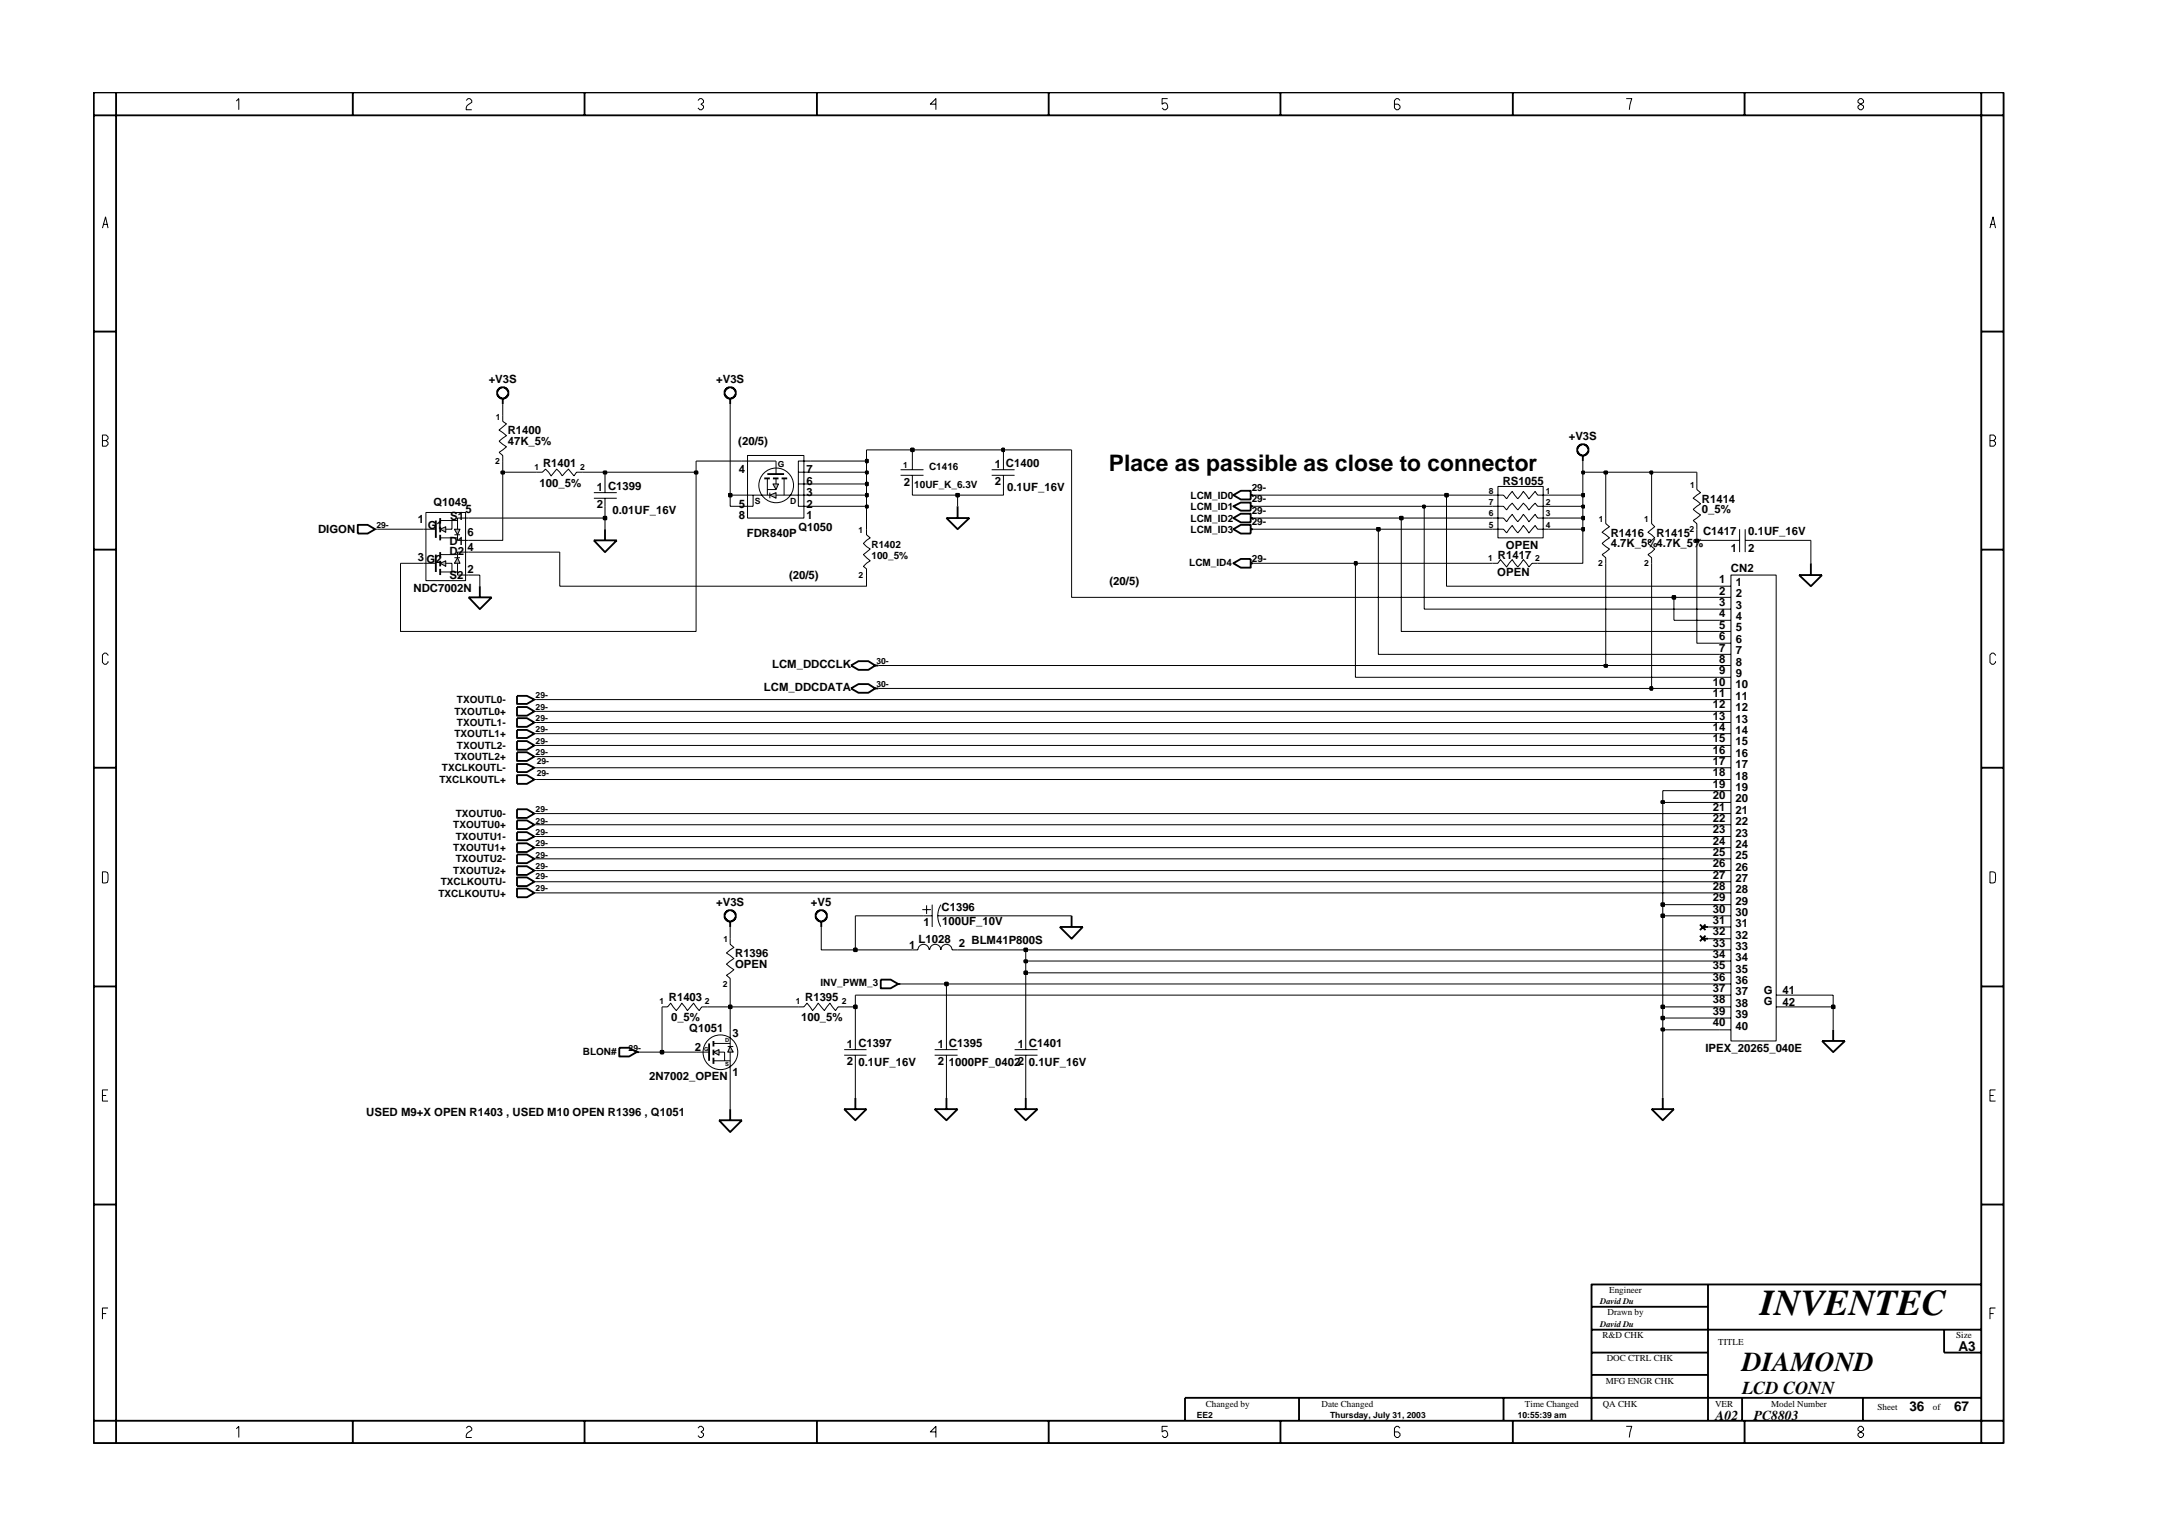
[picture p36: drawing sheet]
<svg xmlns="http://www.w3.org/2000/svg" width="297mm" height="210mm" viewBox="0 0 297 210" stroke-linecap="round" stroke-linejoin="round" font-family="sans-serif">
<defs><g id="words">
<text font-size="5" x="240.5" y="179.7">INVENTEC</text>
<text font-size="3.7" x="238" y="187.3">DIAMOND</text>
<text font-size="3.1" x="151.5" y="64.3">Place as passible as close to connector</text>
<text font-size="2.5" x="238" y="190.4">LCD CONN</text>
<g font-size="1.9">
<text x="267.6" y="184.6">A3</text>
<text x="234.4" y="194.1">A02</text>
<text x="239.6" y="194.1">PC8803</text>
<text x="260.9" y="192.9">36</text>
<text x="267" y="192.9">67</text>
</g>
<g font-size="1.6">
<text x="66.8" y="52.3">+V3S</text>
<text x="97.8" y="52.3">+V3S</text>
<text x="69.4" y="59.3">R1400</text>
<text x="69.4" y="60.8">47K_5%</text>
<text x="74.2" y="63.8">R1401</text>
<text x="100.9" y="60.9">(20/5)</text>
<text x="101" y="64.7">4</text>
<text x="110.2" y="64.7">7</text>
<text x="135.9" y="64">1 C1400</text>
<text x="214.3" y="60.1">+V3S</text>
<text x="57.1" y="71.5">1</text>
<text x="59.2" y="69.2">Q1049</text>
<text x="61.5" y="71.1">S1</text>
<text x="63.6" y="70.2">5</text>
<text x="73.7" y="66.6">100_5%</text>
<text x="81.6" y="67.1">1 C1399</text>
<text x="81.6" y="69.4">2</text>
<text x="83.7" y="70.2">0.01UF_16V</text>
<text x="101" y="71">8</text>
<text x="101" y="69.4">5</text>
<text x="110.2" y="70.9">1</text>
<text x="110.2" y="69.4">2</text>
<text x="110.2" y="67.7">3</text>
<text x="110.2" y="66.2">6</text>
<text x="123.5" y="66.5">2</text>
<text x="135.9" y="66.3">2</text>
<text x="137.6" y="67.1">0.1UF_16V</text>
<text x="205.3" y="66.3">RS1055</text>
<text x="232.5" y="70.1">0_5%</text>
<text x="232.5" y="68.7">R1414</text>
<text x="43.5" y="72.9">DIGON</text>
<text x="57.1" y="76.7">3</text>
<text x="58.3" y="77">G2</text>
<text x="58.4" y="72.3">G1</text>
<text x="61.4" y="74.4">D1</text>
<text x="61.4" y="75.9">D2</text>
<text x="63.9" y="73.3">6</text>
<text x="63.9" y="75.3">4</text>
<text x="102" y="73.3">FDR840P</text>
<text x="109.1" y="72.6">Q1050</text>
<text x="204.7" y="76.4">R1417</text>
<text x="205.8" y="75">OPEN</text>
<text x="220.1" y="73.3">R1416</text>
<text x="220.1" y="74.8">4.7K_5%4.7K_5%</text>
<text x="226.3" y="73.3">R1415</text>
<text x="232.7" y="73.1">C1417</text>
<text x="236.5" y="75.5">1</text>
<text x="238.9" y="73.1">0.1UF_16V</text>
<text x="238.9" y="75.5">2</text>
<text x="56.5" y="80.9">NDC7002N</text>
<text x="61.4" y="79.2">S2</text>
<text x="63.9" y="78.3">2</text>
<text x="107.8" y="79.2">(20/5)</text>
<text x="151.6" y="79.9">(20/5)</text>
<text x="204.6" y="78.7">OPEN</text>
<text x="234.9" y="82.8">3</text>
<text x="234.9" y="81.3">2</text>
<text x="234.9" y="79.7">1</text>
<text x="236.5" y="78.2">CN2</text>
<text x="237.2" y="83.2">3</text>
<text x="237.2" y="81.6">2</text>
<text x="237.2" y="80.1">1</text>
<text x="234.9" y="85.9">5</text>
<text x="234.9" y="87.4">6</text>
<text x="234.9" y="89">7</text>
<text x="234.9" y="84.4">4</text>
<text x="237.2" y="86.3">5</text>
<text x="237.2" y="87.9">6</text>
<text x="237.2" y="89.4">7</text>
<text x="237.2" y="84.8">4</text>
<text x="104.4" y="94.5">LCM_DDCDATA</text>
<text x="105.5" y="91.3">LCM_DDCCLK</text>
<text x="234" y="93.7">10</text>
<text x="234" y="95.2">11</text>
<text x="234.9" y="90.6">8</text>
<text x="234.9" y="92.1">9</text>
<text x="237.1" y="94.1">10</text>
<text x="237.1" y="95.6">11</text>
<text x="237.2" y="90.9">8</text>
<text x="237.2" y="92.6">9</text>
<text x="234" y="98.4">13</text>
<text x="234" y="99.9">14</text>
<text x="234" y="101.4">15</text>
<text x="234" y="96.7">12</text>
<text x="237.1" y="100.3">14</text>
<text x="237.1" y="101.9">15</text>
<text x="237.1" y="97.2">12</text>
<text x="237.1" y="98.7">13</text>
<text x="234" y="103">16</text>
<text x="234" y="104.5">17</text>
<text x="234" y="106.1">18</text>
<text x="234" y="107.7">19</text>
<text x="237.1" y="103.4">16</text>
<text x="237.1" y="104.9">17</text>
<text x="237.1" y="106.5">18</text>
<text x="234" y="110.8">21</text>
<text x="234" y="112.3">22</text>
<text x="234" y="113.8">23</text>
<text x="234" y="109.2">20</text>
<text x="237.1" y="109.7">20</text>
<text x="237.1" y="111.2">21</text>
<text x="237.1" y="112.7">22</text>
<text x="237.1" y="108">19</text>
<text x="234" y="115.5">24</text>
<text x="234" y="117">25</text>
<text x="234" y="118.5">26</text>
<text x="237.1" y="114.3">23</text>
<text x="237.1" y="115.8">24</text>
<text x="237.1" y="117.4">25</text>
<text x="237.1" y="119">26</text>
<text x="97.8" y="123.8">+V3S</text>
<text x="110.8" y="123.8">+V5</text>
<text x="128.6" y="124.4">C1396</text>
<text x="234" y="123.2">29</text>
<text x="234" y="124.8">30</text>
<text x="234" y="120.1">27</text>
<text x="234" y="121.6">28</text>
<text x="237.1" y="122">28</text>
<text x="237.1" y="123.6">29</text>
<text x="237.1" y="125.2">30</text>
<text x="237.1" y="120.5">27</text>
<text x="100.4" y="130.8">R1396</text>
<text x="124.2" y="129.6">1</text>
<text x="125.5" y="128.9">L1028</text>
<text x="126.2" y="126.6">1</text>
<text x="128.7" y="126.4">100UF_10V</text>
<text x="131" y="129.5">2</text>
<text x="132.7" y="129">BLM41P800S</text>
<text x="234" y="126.3">31</text>
<text x="234" y="127.8">32</text>
<text x="234" y="129.4">33</text>
<text x="234" y="130.9">34</text>
<text x="237.1" y="126.7">31</text>
<text x="237.1" y="128.3">32</text>
<text x="237.1" y="129.8">33</text>
<text x="237.1" y="131.3">34</text>
<text x="91.4" y="136.8">R1403</text>
<text x="100.4" y="132.3">OPEN</text>
<text x="110" y="136.8">R1395</text>
<text x="234" y="134.1">36</text>
<text x="234" y="135.6">37</text>
<text x="234" y="137.1">38</text>
<text x="234" y="132.5">35</text>
<text x="237.1" y="132.9">35</text>
<text x="237.1" y="134.5">36</text>
<text x="237.1" y="136">37</text>
<text x="237.1" y="137.6">38</text>
<text x="241" y="137.4">G</text>
<text x="241" y="135.8">G</text>
<text x="243.5" y="135.8">41</text>
<text x="243.5" y="137.4">42</text>
<text x="91.7" y="139.5">0_5%</text>
<text x="94.2" y="141.1">Q1051</text>
<text x="94.9" y="143.6">2</text>
<text x="100.1" y="141.7">3</text>
<text x="109.4" y="139.5">100_5%</text>
<text x="115.7" y="143.2">1 C1397</text>
<text x="128.1" y="143.2">1 C1395</text>
<text x="139.1" y="143.2">1 C1401</text>
<text x="233" y="143.8">IPEX_20265_040E</text>
<text x="234" y="138.7">39</text>
<text x="234" y="140.3">40</text>
<text x="237.1" y="139.1">39</text>
<text x="237.1" y="140.7">40</text>
<text x="88.7" y="147.6">2N7002_OPEN</text>
<text x="100.1" y="147">1</text>
<text x="115.7" y="145.6">2</text>
<text x="117.3" y="145.7">0.1UF_16V</text>
<text x="128.1" y="145.6">2</text>
<text x="129.7" y="145.7">1000PF_04022</text>
<text x="140.6" y="145.7">0.1UF_16V</text>
<text x="50" y="152.6">USED M9+X OPEN R1403 , USED M10 OPEN R1396 , Q1051</text>
</g>
<g font-size="1.4">
<text x="126.9" y="64.2">C1416</text>
<text x="124.9" y="66.7">10UF_K_6.3V</text>
<text x="162.7" y="68.2">LCM_ID0</text>
<text x="162.7" y="69.7">LCM_ID1</text>
<text x="162.7" y="71.3">LCM_ID2</text>
<text x="171" y="68.7">29-</text>
<text x="171" y="67.1">29-</text>
<text x="171" y="71.8">29-</text>
<text x="171" y="70.2">29-</text>
<text x="119.1" y="76.4">100_5%</text>
<text x="119.1" y="74.9">R1402</text>
<text x="162.5" y="77.3">LCM_ID4</text>
<text x="162.7" y="72.8">LCM_ID3</text>
<text x="171.1" y="76.8">29-</text>
<text x="62.1" y="97.7">TXOUTL0+</text>
<text x="62.1" y="100.8">TXOUTL1+</text>
<text x="62.4" y="99.2">TXOUTL1-</text>
<text x="62.4" y="96.1">TXOUTL0-</text>
<text x="60" y="107">TXCLKOUTL+</text>
<text x="60.4" y="105.4">TXCLKOUTL-</text>
<text x="62.1" y="103.9">TXOUTL2+</text>
<text x="62.4" y="102.4">TXOUTL2-</text>
<text x="61.9" y="113.2">TXOUTU0+</text>
<text x="62.3" y="111.7">TXOUTU0-</text>
<text x="61.9" y="119.5">TXOUTU2+</text>
<text x="61.9" y="116.3">TXOUTU1+</text>
<text x="62.3" y="114.8">TXOUTU1-</text>
<text x="62.3" y="117.9">TXOUTU2-</text>
<text x="59.9" y="122.5">TXCLKOUTU+</text>
<text x="60.2" y="121">TXCLKOUTU-</text>
<text x="112.1" y="134.8">INV_PWM_3</text>
<text x="79.6" y="144.1">BLON#</text>
</g>
<g font-size="1.2">
<text x="67.8" y="57.3">1</text>
<text x="67.7" y="63.4">2</text>
<text x="73" y="64.2">1</text>
<text x="79.3" y="64.2">2</text>
<text x="106.3" y="63.9">G</text>
<text x="123.4" y="64">1</text>
<text x="103.2" y="68.9">S</text>
<text x="108" y="68.9">D</text>
<text x="203.4" y="70.5">6</text>
<text x="203.4" y="69">7</text>
<text x="203.4" y="67.5">8</text>
<text x="211.2" y="67.5">1</text>
<text x="211.2" y="69">2</text>
<text x="211.2" y="70.5">3</text>
<text x="218.5" y="71.3">1</text>
<text x="224.6" y="71.3">1</text>
<text x="230.9" y="66.6">1</text>
<text x="51.4" y="72.2">29-</text>
<text x="117.3" y="72.8">1</text>
<text x="203.3" y="76.6">1</text>
<text x="203.4" y="72.2">5</text>
<text x="209.7" y="76.6">2</text>
<text x="211.2" y="72.2">4</text>
<text x="218.4" y="77.4">2</text>
<text x="224.6" y="77.4">2</text>
<text x="230.8" y="72.7">2</text>
<text x="117.3" y="78.9">2</text>
<text x="73.2" y="95.4">29-</text>
<text x="119.7" y="90.8">30-</text>
<text x="119.7" y="93.9">30-</text>
<text x="73.2" y="98.6">29-</text>
<text x="73.2" y="97">29-</text>
<text x="73.2" y="100.1">29-</text>
<text x="73.2" y="101.7">29-</text>
<text x="73.2" y="103.2">29-</text>
<text x="73.3" y="106">29-</text>
<text x="73.3" y="104.4">29-</text>
<text x="73.2" y="112.5">29-</text>
<text x="73.2" y="111">29-</text>
<text x="73.2" y="118.7">29-</text>
<text x="73.2" y="117.2">29-</text>
<text x="73.2" y="115.7">29-</text>
<text x="73.2" y="114.1">29-</text>
<text x="73.2" y="121.8">29-</text>
<text x="73.2" y="120.2">29-</text>
<text x="98.8" y="128.8">1</text>
<text x="90.1" y="137.3">1</text>
<text x="96.3" y="137.2">2</text>
<text x="98.7" y="134.9">2</text>
<text x="108.7" y="137.3">1</text>
<text x="115" y="137.2">2</text>
<text x="85.9" y="143.6">29-</text>
<text x="218.6" y="178.2">David Du</text>
<text x="219.6" y="179.8">Drawn by</text>
<text x="219.9" y="176.7">Engineer</text>
<text x="218.6" y="181.3">David Du</text>
<text x="219" y="182.9">R&amp;D CHK</text>
<text x="234.8" y="183.8">TITLE</text>
<text x="267.3" y="182.9">Size</text>
<text x="219.4" y="189.2">MFG ENGR CHK</text>
<text x="219.5" y="186">DOC CTRL CHK</text>
<text x="163.5" y="193.7">EE2</text>
<text x="164.8" y="192.2">Changed by</text>
<text x="180.6" y="192.2">Date Changed</text>
<text x="181.7" y="193.7">Thursday, July 31, 2003</text>
<text x="207.4" y="193.7">10:55:39 am</text>
<text x="208.4" y="192.2">Time Changed</text>
<text x="219" y="192.2">QA CHK</text>
<text x="234.3" y="192.2">VER</text>
<text x="242" y="192.2">Model Number</text>
<text x="256.5" y="192.7">Sheet</text>
<text x="264.1" y="192.7">of</text>
</g>
<g font-size=".8">
<text x="96.2" y="143.6">G</text>
<text x="99.1" y="142.5">D</text>
<text x="99.1" y="145.7">S</text>
</g>
</g></defs>
<path d="M104.8 64.8h2.3M168.5 67.7l1-.6h1.4v1.2h-1.4zM170.9 67.7h.3M144.8 126.7h3.1l-1.5 1.6zM146.4 125.2v1.5M225.7 151.6h3l-1.5 1.5zM227.2 150v1.6" fill="none" stroke="#000" stroke-width=".25"/>
<path d="M106 63v1.8M203.9 67.7h1.5l.5 .5 .7-1 .8 1 .7-1 .8 1 .8-1 .4 .5h1.5M203.9 69.2h1.5l.5 .5 .7-.9 .8 .9 .7-.9 .8 .9 .8-.9 .4 .4h1.5M203.9 70.8h1.5l.5 .5 .7-1 .8 1 .7-1 .8 1 .8-1 .4 .5h1.5M203.9 72.3h1.5l.5 .5 .7-1 .8 1 .7-1 .8 1 .8-1 .4 .5h1.5M204.7 66.5h6.1v7h-6.1z" fill="none" stroke="#000" stroke-width=".14"/>
<path d="M105.2 67.7l.8-.4v.8z" fill-rule="evenodd" fill="#b3b3b3" stroke="#000" stroke-width=".14"/>
<path d="M105.2 67.3v.8" fill="none" stroke="#000" stroke-width=".14"/>
<path d="M105.6 66.1h.8l-.4 .8z" fill-rule="evenodd" fill="#b3b3b3" stroke="#000" stroke-width=".14"/>
<path d="M104.4 65.4h.8M105.6 65.4h.8M106.8 65.4h.8M64 81.6h3.2l-1.6 1.6zM65.6 80.1v1.5M70.6 96.6h1.4l1 .6-1 .6h-1.4zM70.6 118.4h1.4l1 .6-1 .6h-1.4zM232.3 127.9l.7 .7M232.6 128.3h.8M233 127.9l-.7 .7M96.9 142.6v2.4" fill="none" stroke="#000" stroke-width=".25"/>
<g fill="none" stroke="#000" stroke-width=".14">
<path d="M101.4 67.7h3.8M101.4 63h4.6M102.1 62.2h7.7v8.6h-7.7zM102.9 67.7v1.5h-1.5M104.8 65.4v2.3M104.8 66.9h1.2M106 67.7h4.7M106 65.4v.7M107.1 65.4v2.3M109.1 64.5h1.6M109.1 66.1h1.6M110.7 63h-1.6v6.2h1.6"/>
<path d="M123 64.2h3.2M123 65h3.2M124.7 63v1.2M124.7 65v1.1M203.9 77h.8l.3-.5 .9 1 .7-1 .8 1 .7-1 .8 1 .4-.5h.8M236.5 78.6h6.2v63.7h-6.2zM73 97.2h.3M235 97.2h1.5M235 81.6h1.5M235 80.1h1.5M235 84.8h1.5M235 83.2h1.5"/>
<path d="M235 87.9h1.5M235 86.3h1.5M235 90.9h1.5M235 89.4h1.5M235 94.1h1.5M235 92.6h1.5M235 95.6h1.5M235 98.7h1.5M73 119h.3M235 119h1.5M235 100.3h1.5M235 103.4h1.5"/>
<path d="M235 101.9h1.5M235 106.5h1.5M235 104.9h1.5M235 109.7h1.5M235 108h1.5M235 112.7h1.5M235 111.2h1.5M235 115.8h1.5M235 114.3h1.5M235 117.4h1.5M90.5 137.6h.7l.4-.5 .8 1 .8-1 .7 1 .9-1 .7 1 .4-.5h.7M235 137.6h1.5"/>
<path d="M235 122h1.5M235 120.5h1.5M235 125.2h1.5M235 123.6h1.5M235 128.3h1.5M235 126.7h1.5M235 131.3h1.5M235 129.8h1.5M235 134.5h1.5M235 132.9h1.5M235 136h1.5M235 139.1h1.5"/>
<path d="M242.7 137.6h1.6M242.7 136h1.6M95.1 143.8h1.8M127.7 143.4h3.1M127.7 144.2h3.1M129.3 142.3v1.1M129.3 144.2v1.2M235 140.7h1.5"/>
<circle cx="106.1" cy="66.3" r="2.37"/>
</g>
<path d="M99.8 143l.4 .8h-.8z" fill-rule="evenodd" fill="#b3b3b3" stroke="#000" stroke-width=".14"/>
<path d="M99.4 143h.8" fill="none" stroke="#000" stroke-width=".14"/>
<path d="M97.5 143.8l.7-.4v.8z" fill-rule="evenodd" fill="#b3b3b3" stroke="#000" stroke-width=".14"/>
<g fill="none" stroke="#000" stroke-width=".25">
<path d="M48.9 71.7h1.3l1.1 .6-1.1 .6h-1.3zM59.5 75.8v2.4M215.6 61.1l.2-.2a.72 .72 0 0 1 1 0l.2 .3v.5l-.5 .5h-.5l-.4-.3v-.2h-.1zM216.3 62.2v.8M245.8 78.6h3.1l-1.5 1.5zM247.4 77v1.6M70.6 98.1h1.4l1 .6-1 .6h-1.4zM70.6 95.1h1.4l1 .5-1 .6h-1.4zM116.3 90.9l1-.5h1.3l1 .5-1 .6h-1.3zM119.6 90.9h.4M70.6 102.8h1.4l1 .6-1 .6h-1.4zM70.6 113.7h1.4l1 .6-1 .5h-1.4z"/>
<path d="M70.6 110.6h1.4l1 .6-1 .6h-1.4zM99.3 124.5l.7-.1 .4 .3 .1 .7-.3 .4-.7 .1-.4-.3-.1-.7zM99.8 125.9v.8M97.5 142.3v.7M97.5 143.4v.8M97.5 144.5v.9"/>
</g>
<g fill="none" stroke="#000" stroke-width=".14">
<path d="M51.3 72.3h.3M57.9 77h1.6M118.4 72.3v.8l.5 .4-.9 .8 .9 .7-.9 .8 .9 .8-.9 .8 .4 .3v.9M219.4 70.8v.8l.5 .4-1 .7 1 .8-1 .8 1 .7-1 .8 .5 .4v.8M73 98.7h.3M73 95.6h.3M73 103.4h.3M73 114.3h.3M73 111.2h.3M99.8 128.3v.7l.5 .5-1 .7 1 .8-1 .8 1 .7-1 .8 .5 .4v.8M97.5 145h2.3M97.5 142.6h2.3"/>
<path d="M98.2 143.8h.8v1.2M99.8 140.7v2.3M99.8 143.8v3.1M115.3 143.4h3.1M115.3 144.2h3.1M116.9 142.3v1.1M116.9 144.2v1.2M138.6 143.4h3.2M138.6 144.2h3.2M140.2 142.3v1.1M140.2 144.2v1.2"/>
<circle cx="98.4" cy="143.8" r="2.37"/>
</g>
<path d="M62.5 76.2l.4 .8h-.8z" fill-rule="evenodd" fill="#b3b3b3" stroke="#000" stroke-width=".14"/>
<path d="M62.1 76.2h.8" fill="none" stroke="#000" stroke-width=".14"/>
<path d="M60.1 77l.8-.4v.8z" fill-rule="evenodd" fill="#b3b3b3" stroke="#000" stroke-width=".14"/>
<path d="M59.5 71.1v2.4M60.1 75.5v.7M60.1 76.6v.8M60.1 77.7v.9" fill="none" stroke="#000" stroke-width=".25"/>
<path d="M57.9 72.3h1.6M60.1 78.2h2.4M60.1 75.8h2.4M60.9 77h.9v1.2M62.5 77v1.6h1.5M64 75.5h-1.5v.7" fill="none" stroke="#000" stroke-width=".14"/>
<path d="M62.1 72.3h.8l-.4 .8z" fill-rule="evenodd" fill="#b3b3b3" stroke="#000" stroke-width=".14"/>
<path d="M62.1 73.1h.8" fill="none" stroke="#000" stroke-width=".14"/>
<path d="M60.1 72.3l.8-.3v.7z" fill-rule="evenodd" fill="#b3b3b3" stroke="#000" stroke-width=".14"/>
<g fill="none" stroke="#000" stroke-width=".25">
<path d="M68 53.3l.3-.2a.72 .72 0 0 1 .9 0l.3 .3v.5l-.6 .6h-.5l-.4-.4v-.2h-.1zM68.7 54.5v.7M99.3 53.1a.72 .72 0 0 1 1 0l.2 .3v.5l-.5 .6h-.5l-.4-.4-.1-.7zM99.8 54.5v.7M60.1 70.8v.8M60.1 72v.7M60.1 73.1v.7M81.1 73.8h3.2l-1.6 1.7zM82.7 72.3v1.5M129.3 70.8h3.1l-1.6 1.5zM130.8 69.2v1.6M168.5 69.2l1-.5h1.4v1.1h-1.4z"/>
<path d="M168.5 70.8l1-.6h1.4v1.2h-1.4zM168.5 77l1-.6h1.4v1.2h-1.4zM168.5 72.3l1-.6h1.4v1.2h-1.4zM170.9 69.2h.3M170.9 70.8h.3M170.9 77h.3M170.9 72.3h.3M70.6 99.8h1.4l1 .5-1 .6h-1.4zM116.3 94.1l1-.6h1.3l1 .6-1 .6h-1.3zM119.6 94.1h.4M70.6 112.1h1.4l1 .6-1 .6h-1.4zM70.6 101.3h1.4l1 .6-1 .6h-1.4z"/>
<path d="M70.6 115.2h1.4l1 .6-1 .6h-1.4zM70.6 119.9h1.4l1 .6-1 .6h-1.4zM70.6 105.9h1.4l1 .6-1 .6h-1.4zM70.6 104.4h1.4l1 .5-1 .6h-1.4zM70.6 116.8h1.4l1 .6-1 .6h-1.4zM70.6 121.4h1.4l1 .6-1 .6h-1.4zM111.5 124.7l.3-.1a.72 .72 0 0 1 .9 0l.3 .3v.5l-.5 .5h-.5l-.5-.3v-.2h-.1zM112.2 125.9v.8M120.3 133.9h1.4l1 .6-1 .6h-1.4zM122.7 134.5h.3M232.3 126.3l.7 .8M232.6 126.7h.8"/>
<path d="M233 126.3l-.7 .8M84.6 143.2h1.4l1 .6-1 .6h-1.4zM87 143.8h.3M98.2 153.1h3.2l-1.6 1.6zM99.8 151.6v1.5M115.3 151.6h3.1l-1.5 1.5zM116.9 150v1.6M127.7 151.6h3.1l-1.5 1.5zM129.3 150v1.6M138.6 151.6h3.2l-1.6 1.5zM140.2 150v1.6M248.9 142.3h3.2l-1.6 1.5z"/>
<path d="M250.5 140.7v1.6"/>
</g>
<g fill="none" stroke="#000" stroke-width=".14">
<path d="M68.7 56.8v.8l.5 .3-1 .9 1 .7-1 .8 1 .8-1 .7 .5 .4v.8M58.2 70h5.4v9.3h-5.4zM60.1 71.1h2.4M60.1 73.5h2.4M61.8 71.1v1.2h-.9M62.5 73.1v.7h1.5M64 70.8h-1.5v1.5M73.3 64.5h.8l.4-.4 .8 .9 .8-.9 .7 .9 .9-.9 .7 .9 .4-.5h.8M81.1 67.3h3.2M81.1 68.1h3.2M82.7 66.1v1.2M82.7 68.1v1.1"/>
<path d="M135.5 64.2h3.1M135.5 65h3.1M137.1 63v1.2M137.1 65v1.1M225.7 70.8v.8l.4 .4-.9 .7 .9 .8-.9 .8 .9 .7-.9 .8 .5 .4v.8M231.8 66.1v.8l.6 .4-1.1 .8 1.1 .7-1.1 .8 1.1 .8-1.1 .7 .5 .5v.7M236.5 73.8h1.2M237.7 72.3v3.2M238.4 73.8h1.2M238.4 72.3v3.2M73 112.7h.3M73 101.9h.3"/>
<path d="M73 100.3h.3M73 115.8h.3M73 106.5h.3M73 104.9h.3M73 117.4h.3M73 122h.3M73 120.5h.3M109.1 137.6h.7l.5-.5 .7 1 .8-1 .8 1 .8-1 .8 1 .3-.5h.8M124.7 129.8h.7a.76 .76 0 0 1 .8-.8 .76 .76 0 0 1 .7 .8M126 124.3h1.2M126.2 125.2h1.2M126.6 123.7v1.2"/>
<path d="M127 129.8a.76 .76 0 0 1 .8-.8 .76 .76 0 0 1 .8 .8 .76 .76 0 0 1 .7-.8 .76 .76 0 0 1 .8 .8h.7M127.4 123.6v3.1M128.1 125.2h1.2M128.6 123.6a2.88 2.88 0 0 0-.1 3M87.3 143.8h3.2M99.8 146.9v4.7M116.9 145.4v4.6M129.3 145.4v4.6M140.2 145.4v4.6M227.2 140.7v9.3"/>
</g>
<path d="M90.3 143.6h.3v.3h-.3z" fill-rule="evenodd" fill="#c2c2c2" stroke="#000" stroke-width=".25"/>
<path d="M90.3 143.6h.3v.3h-.3z" fill="none" stroke="#000" stroke-width=".25"/>
<path d="M90.5 137.6v6.2h4.6M99.8 137.6v3.1M116.9 137.6v4.7M129.3 134.5v7.8M140.2 132.9v9.4" fill="none" stroke="#000" stroke-width=".14"/>
<path d="M227 140.6h.4v.2h-.4z" fill-rule="evenodd" fill="#c2c2c2" stroke="#000" stroke-width=".25"/>
<path d="M227 140.6h.4v.2h-.4z" fill="none" stroke="#000" stroke-width=".25"/>
<path d="M227.2 139.1v1.6h7.8M250.5 137.6v3.1" fill="none" stroke="#000" stroke-width=".14"/>
<path d="M227 139h.4v.3h-.4z" fill-rule="evenodd" fill="#c2c2c2" stroke="#000" stroke-width=".25"/>
<path d="M227 139h.4v.3h-.4z" fill="none" stroke="#000" stroke-width=".25"/>
<path d="M96.6 137.6h3.2M227.2 137.6v1.5h7.8" fill="none" stroke="#000" stroke-width=".14"/>
<path d="M99.6 137.4h.3v.4h-.3z" fill-rule="evenodd" fill="#c2c2c2" stroke="#000" stroke-width=".25"/>
<path d="M99.6 137.4h.3v.4h-.3z" fill="none" stroke="#000" stroke-width=".25"/>
<path d="M99.8 134.5v3.1h9.3M115.3 137.6h1.6" fill="none" stroke="#000" stroke-width=".14"/>
<path d="M116.7 137.4h.3v.4h-.3z" fill-rule="evenodd" fill="#c2c2c2" stroke="#000" stroke-width=".25"/>
<path d="M116.7 137.4h.3v.4h-.3z" fill="none" stroke="#000" stroke-width=".25"/>
<path d="M116.9 136v1.6" fill="none" stroke="#000" stroke-width=".14"/>
<path d="M227 137.4h.4v.4h-.4z" fill-rule="evenodd" fill="#c2c2c2" stroke="#000" stroke-width=".25"/>
<path d="M227 137.4h.4v.4h-.4z" fill="none" stroke="#000" stroke-width=".25"/>
<path d="M227.2 125.2v12.4h7.8M244.3 137.6h6.2" fill="none" stroke="#000" stroke-width=".14"/>
<path d="M250.3 137.4h.3v.4h-.3z" fill-rule="evenodd" fill="#c2c2c2" stroke="#000" stroke-width=".25"/>
<path d="M250.3 137.4h.3v.4h-.3z" fill="none" stroke="#000" stroke-width=".25"/>
<path d="M116.9 136h118.1M123 134.5h6.3M244.3 136h6.2v1.6" fill="none" stroke="#000" stroke-width=".14"/>
<path d="M129.1 134.3h.4v.3h-.4z" fill-rule="evenodd" fill="#c2c2c2" stroke="#000" stroke-width=".25"/>
<path d="M129.1 134.3h.4v.3h-.4z" fill="none" stroke="#000" stroke-width=".25"/>
<path d="M129.3 134.5h105.7" fill="none" stroke="#000" stroke-width=".14"/>
<path d="M140 132.8h.3v.3h-.3z" fill-rule="evenodd" fill="#c2c2c2" stroke="#000" stroke-width=".25"/>
<path d="M140 132.8h.3v.3h-.3z" fill="none" stroke="#000" stroke-width=".25"/>
<path d="M140.2 131.3v1.6h94.8" fill="none" stroke="#000" stroke-width=".14"/>
<path d="M140 131.2h.3v.3h-.3z" fill-rule="evenodd" fill="#c2c2c2" stroke="#000" stroke-width=".25"/>
<path d="M140 131.2h.3v.3h-.3z" fill="none" stroke="#000" stroke-width=".25"/>
<path d="M112.2 126.7v3.1h4.7M140.2 129.8v1.5h94.8" fill="none" stroke="#000" stroke-width=".14"/>
<path d="M116.7 129.6h.3v.4h-.3z" fill-rule="evenodd" fill="#c2c2c2" stroke="#000" stroke-width=".25"/>
<path d="M116.7 129.6h.3v.4h-.3z" fill="none" stroke="#000" stroke-width=".25"/>
<path d="M116.9 125.2v4.6h7.8M130.8 129.8h9.4" fill="none" stroke="#000" stroke-width=".14"/>
<path d="M140 129.6h.3v.4h-.3z" fill-rule="evenodd" fill="#c2c2c2" stroke="#000" stroke-width=".25"/>
<path d="M140 129.6h.3v.4h-.3z" fill="none" stroke="#000" stroke-width=".25"/>
<path d="M99.8 126.7v1.6M116.9 125.2h9.3M129.3 125.2h17.1M140.2 129.8h94.8M233.4 128.3h1.6M233.4 126.7h1.6" fill="none" stroke="#000" stroke-width=".14"/>
<path d="M227 125h.4v.3h-.4z" fill-rule="evenodd" fill="#c2c2c2" stroke="#000" stroke-width=".25"/>
<path d="M227 125h.4v.3h-.4z" fill="none" stroke="#000" stroke-width=".25"/>
<path d="M227.2 123.6v1.6h7.8" fill="none" stroke="#000" stroke-width=".14"/>
<path d="M227 123.5h.4v.3h-.4z" fill-rule="evenodd" fill="#c2c2c2" stroke="#000" stroke-width=".25"/>
<path d="M227 123.5h.4v.3h-.4z" fill="none" stroke="#000" stroke-width=".25"/>
<path d="M73.3 119h161.7M73.3 117.4h161.7M73.3 115.8h161.7M73.3 114.3h161.7M73.3 112.7h161.7M73.3 111.2h161.7M227.2 109.7v13.9h7.8M73.3 122h161.7M73.3 120.5h161.7" fill="none" stroke="#000" stroke-width=".14"/>
<path d="M227 109.5h.4v.2h-.4z" fill-rule="evenodd" fill="#c2c2c2" stroke="#000" stroke-width=".25"/>
<path d="M227 109.5h.4v.2h-.4z" fill="none" stroke="#000" stroke-width=".25"/>
<path d="M73.3 98.7h161.7M73.3 97.2h161.7M73.3 95.6h161.7M120 94.1h105.7M73.3 106.5h161.7M73.3 104.9h161.7M73.3 103.4h161.7M73.3 101.9h161.7M73.3 100.3h161.7M235 108h-7.8v1.7h7.8" fill="none" stroke="#000" stroke-width=".14"/>
<path d="M225.5 93.9h.2v.3h-.2z" fill-rule="evenodd" fill="#c2c2c2" stroke="#000" stroke-width=".25"/>
<path d="M225.5 93.9h.2v.3h-.2z" fill="none" stroke="#000" stroke-width=".25"/>
<path d="M185.2 77v15.6h49.8M225.7 77v17.1h9.3M120 90.9h99.4" fill="none" stroke="#000" stroke-width=".14"/>
<path d="M219.2 90.9h.4v.2h-.4z" fill-rule="evenodd" fill="#c2c2c2" stroke="#000" stroke-width=".25"/>
<path d="M219.2 90.9h.4v.2h-.4z" fill="none" stroke="#000" stroke-width=".25"/>
<path d="M95.1 64.5v21.8h-40.4v-9.3M146.4 61.5v20.1h82.3v3.2h6.3M188.3 72.3v17.1h46.7M191.5 70.8v15.5h43.5M194.6 69.2v14h40.4M219.4 77v13.9h15.6M231.8 73.8v14.1h3.2" fill="none" stroke="#000" stroke-width=".14"/>
<path d="M228.5 81.5h.4v.3h-.4z" fill-rule="evenodd" fill="#c2c2c2" stroke="#000" stroke-width=".25"/>
<path d="M228.5 81.5h.4v.3h-.4z" fill="none" stroke="#000" stroke-width=".25"/>
<path d="M54.7 77h3.2M64 78.6h1.6v1.5M76.5 75.5v4.6h41.9v-1.5M171.2 77h14M197.6 67.7v12.4h37.4M228.7 81.6h6.3" fill="none" stroke="#000" stroke-width=".14"/>
<path d="M185.1 76.8h.3v.3h-.3z" fill-rule="evenodd" fill="#c2c2c2" stroke="#000" stroke-width=".25"/>
<path d="M185.1 76.8h.3v.3h-.3z" fill="none" stroke="#000" stroke-width=".25"/>
<path d="M64 75.5h12.5M68.7 64.5v9.3h-4.7M185.2 77h18.7M216.3 72.3v4.7h-6.2M247.4 73.8v3.2" fill="none" stroke="#000" stroke-width=".14"/>
<path d="M231.7 73.8h.3v.2h-.3z" fill-rule="evenodd" fill="#c2c2c2" stroke="#000" stroke-width=".25"/>
<path d="M231.7 73.8h.3v.2h-.3z" fill="none" stroke="#000" stroke-width=".25"/>
<path d="M51.6 72.3h6.3M82.7 70.8v1.5M118.4 69.2v3.1M171.2 72.3h17.1M231.8 72.3v1.5h4.7M239.6 73.8h7.8" fill="none" stroke="#000" stroke-width=".14"/>
<path d="M188.2 72.2h.3v.3h-.3z" fill-rule="evenodd" fill="#c2c2c2" stroke="#000" stroke-width=".25"/>
<path d="M188.2 72.2h.3v.3h-.3z" fill="none" stroke="#000" stroke-width=".25"/>
<path d="M188.3 72.3h15.6M211.6 72.3h4.7" fill="none" stroke="#000" stroke-width=".14"/>
<path d="M216.2 72.2h.2v.3h-.2z" fill-rule="evenodd" fill="#c2c2c2" stroke="#000" stroke-width=".25"/>
<path d="M216.2 72.2h.2v.3h-.2z" fill="none" stroke="#000" stroke-width=".25"/>
<path d="M64 70.8h18.7M216.3 70.8v1.5" fill="none" stroke="#000" stroke-width=".14"/>
<path d="M82.5 70.6h.3v.4h-.3z" fill-rule="evenodd" fill="#c2c2c2" stroke="#000" stroke-width=".25"/>
<path d="M82.5 70.6h.3v.4h-.3z" fill="none" stroke="#000" stroke-width=".25"/>
<path d="M82.7 69.2v1.6M171.2 70.8h20.3" fill="none" stroke="#000" stroke-width=".14"/>
<path d="M191.3 70.6h.3v.4h-.3z" fill-rule="evenodd" fill="#c2c2c2" stroke="#000" stroke-width=".25"/>
<path d="M191.3 70.6h.3v.4h-.3z" fill="none" stroke="#000" stroke-width=".25"/>
<path d="M191.5 70.8h12.4M211.6 70.8h4.7" fill="none" stroke="#000" stroke-width=".14"/>
<path d="M216.2 70.6h.2v.4h-.2z" fill-rule="evenodd" fill="#c2c2c2" stroke="#000" stroke-width=".25"/>
<path d="M216.2 70.6h.2v.4h-.2z" fill="none" stroke="#000" stroke-width=".25"/>
<path d="M99.8 67.7v1.5h1.6M110.7 69.2h7.7M216.3 69.2v1.6M219.4 64.5v6.3M225.7 64.5v6.3" fill="none" stroke="#000" stroke-width=".14"/>
<path d="M118.3 69.1h.3v.3h-.3z" fill-rule="evenodd" fill="#c2c2c2" stroke="#000" stroke-width=".25"/>
<path d="M118.3 69.1h.3v.3h-.3z" fill="none" stroke="#000" stroke-width=".25"/>
<path d="M118.4 67.7v1.5M130.8 67.7v1.5M171.2 69.2h23.4" fill="none" stroke="#000" stroke-width=".14"/>
<path d="M194.4 69.1h.3v.3h-.3z" fill-rule="evenodd" fill="#c2c2c2" stroke="#000" stroke-width=".25"/>
<path d="M194.4 69.1h.3v.3h-.3z" fill="none" stroke="#000" stroke-width=".25"/>
<path d="M194.6 69.2h9.3M211.6 69.2h4.7" fill="none" stroke="#000" stroke-width=".14"/>
<path d="M216.2 69.1h.2v.3h-.2z" fill-rule="evenodd" fill="#c2c2c2" stroke="#000" stroke-width=".25"/>
<path d="M216.2 69.1h.2v.3h-.2z" fill="none" stroke="#000" stroke-width=".25"/>
<path d="M216.3 67.7v1.5" fill="none" stroke="#000" stroke-width=".14"/>
<path d="M99.6 67.5h.3v.3h-.3z" fill-rule="evenodd" fill="#c2c2c2" stroke="#000" stroke-width=".25"/>
<path d="M99.6 67.5h.3v.3h-.3z" fill="none" stroke="#000" stroke-width=".25"/>
<path d="M99.8 55.2v12.5h1.6M110.7 67.7h7.7" fill="none" stroke="#000" stroke-width=".14"/>
<path d="M118.3 67.5h.3v.3h-.3z" fill-rule="evenodd" fill="#c2c2c2" stroke="#000" stroke-width=".25"/>
<path d="M118.3 67.5h.3v.3h-.3z" fill="none" stroke="#000" stroke-width=".25"/>
<path d="M118.4 66.1v1.6M124.7 66.1v1.6h6.1" fill="none" stroke="#000" stroke-width=".14"/>
<path d="M130.7 67.5h.3v.3h-.3z" fill-rule="evenodd" fill="#c2c2c2" stroke="#000" stroke-width=".25"/>
<path d="M130.7 67.5h.3v.3h-.3z" fill="none" stroke="#000" stroke-width=".25"/>
<path d="M137.1 66.1v1.6h-6.3M171.2 67.7h26.4" fill="none" stroke="#000" stroke-width=".14"/>
<path d="M197.5 67.5h.3v.3h-.3z" fill-rule="evenodd" fill="#c2c2c2" stroke="#000" stroke-width=".25"/>
<path d="M197.5 67.5h.3v.3h-.3z" fill="none" stroke="#000" stroke-width=".25"/>
<path d="M197.6 67.7h6.3M211.6 67.7h4.7" fill="none" stroke="#000" stroke-width=".14"/>
<path d="M216.2 67.5h.2v.3h-.2z" fill-rule="evenodd" fill="#c2c2c2" stroke="#000" stroke-width=".25"/>
<path d="M216.2 67.5h.2v.3h-.2z" fill="none" stroke="#000" stroke-width=".25"/>
<path d="M82.7 64.5v1.6M110.7 66.1h7.7M216.3 64.5v3.2" fill="none" stroke="#000" stroke-width=".14"/>
<path d="M118.3 66h.3v.3h-.3z" fill-rule="evenodd" fill="#c2c2c2" stroke="#000" stroke-width=".25"/>
<path d="M118.3 66h.3v.3h-.3z" fill="none" stroke="#000" stroke-width=".25"/>
<path d="M118.4 64.5v1.6M231.8 64.5v1.6" fill="none" stroke="#000" stroke-width=".14"/>
<path d="M68.5 64.4h.4v.3h-.4z" fill-rule="evenodd" fill="#c2c2c2" stroke="#000" stroke-width=".25"/>
<path d="M68.5 64.4h.4v.3h-.4z" fill="none" stroke="#000" stroke-width=".25"/>
<path d="M68.7 63v1.5h4.6M79.6 64.5h3.1" fill="none" stroke="#000" stroke-width=".14"/>
<path d="M82.5 64.4h.3v.3h-.3z" fill-rule="evenodd" fill="#c2c2c2" stroke="#000" stroke-width=".25"/>
<path d="M82.5 64.4h.3v.3h-.3z" fill="none" stroke="#000" stroke-width=".25"/>
<path d="M82.7 64.5h12.4" fill="none" stroke="#000" stroke-width=".14"/>
<path d="M94.9 64.4h.4v.3h-.4z" fill-rule="evenodd" fill="#c2c2c2" stroke="#000" stroke-width=".25"/>
<path d="M94.9 64.4h.4v.3h-.4z" fill="none" stroke="#000" stroke-width=".25"/>
<path d="M95.1 63v1.5M110.7 64.5h7.7" fill="none" stroke="#000" stroke-width=".14"/>
<path d="M118.3 64.4h.3v.3h-.3z" fill-rule="evenodd" fill="#c2c2c2" stroke="#000" stroke-width=".25"/>
<path d="M118.3 64.4h.3v.3h-.3z" fill="none" stroke="#000" stroke-width=".25"/>
<path d="M118.4 63v1.5" fill="none" stroke="#000" stroke-width=".14"/>
<path d="M216.2 64.4h.2v.3h-.2z" fill-rule="evenodd" fill="#c2c2c2" stroke="#000" stroke-width=".25"/>
<path d="M216.2 64.4h.2v.3h-.2z" fill="none" stroke="#000" stroke-width=".25"/>
<path d="M216.3 63v1.5h3.1" fill="none" stroke="#000" stroke-width=".14"/>
<path d="M219.2 64.4h.4v.3h-.4z" fill-rule="evenodd" fill="#c2c2c2" stroke="#000" stroke-width=".25"/>
<path d="M219.2 64.4h.4v.3h-.4z" fill="none" stroke="#000" stroke-width=".25"/>
<path d="M219.4 64.5h6.3" fill="none" stroke="#000" stroke-width=".14"/>
<path d="M225.5 64.4h.2v.3h-.2z" fill-rule="evenodd" fill="#c2c2c2" stroke="#000" stroke-width=".25"/>
<path d="M225.5 64.4h.2v.3h-.2z" fill="none" stroke="#000" stroke-width=".25"/>
<path d="M95.1 63h6.3M110.7 63h7.7M225.7 64.5h6.1" fill="none" stroke="#000" stroke-width=".14"/>
<path d="M118.3 62.8h.3v.4h-.3z" fill-rule="evenodd" fill="#c2c2c2" stroke="#000" stroke-width=".25"/>
<path d="M118.3 62.8h.3v.4h-.3z" fill="none" stroke="#000" stroke-width=".25"/>
<path d="M118.4 63v-1.5h6.3v1.5M137.1 61.5v1.5" fill="none" stroke="#000" stroke-width=".14"/>
<path d="M124.5 61.3h.3v.4h-.3z" fill-rule="evenodd" fill="#c2c2c2" stroke="#000" stroke-width=".25"/>
<path d="M124.5 61.3h.3v.4h-.3z" fill="none" stroke="#000" stroke-width=".25"/>
<path d="M124.7 61.5h12.4" fill="none" stroke="#000" stroke-width=".14"/>
<path d="M136.9 61.3h.3v.4h-.3z" fill-rule="evenodd" fill="#c2c2c2" stroke="#000" stroke-width=".25"/>
<g fill="none" stroke="#000" stroke-width=".25">
<path d="M12.8 12.6h261v184.6h-261zM12.8 15.8h261M15.9 12.6v184.6M48.2 12.6v3.2M79.9 12.6v3.2M111.6 12.6v3.2M143.3 12.6v3.2M174.9 12.6v3.2M206.7 12.6v3.2M238.4 12.6v3.2M270.7 12.6v184.6M12.8 45.3h3.1"/>
<path d="M270.7 45.3h3.1M12.8 75.1h3.1M136.9 61.3h.3v.4h-.3zM270.7 75.1h3.1M12.8 104.9h3.1M270.7 104.9h3.1M12.8 134.8h3.1M270.7 134.8h3.1M12.8 164.6h3.1M217.5 178.6h15.9M233.4 175.5v18.7M270.7 175.5h-53.2v18.7"/>
<path d="M270.7 164.6h3.1M12.8 194.2h261M48.2 194.2v3M79.9 194.2v3M111.6 194.2v3M143.3 194.2v3M174.9 194.2v3M177.5 191v3.2M205.4 191v3.2M206.7 194.2v3M217.5 181.7h53.2M217.5 184.8h15.9"/>
<path d="M217.5 187.9h15.9M238 191v3.2M238.4 194.2v3M254.5 191v3.2M265.6 181.7v3.1h5.1M270.7 191h-108.8v3.2"/>
</g>
<g fill="none" stroke="#000" stroke-width=".14">
<path d="M32.3 13.8l.3-.3v1.5M63.7 13.7l.3-.2h.2l.3 .2v.3l-.5 .3-.3 .4v.3h.8M95.4 13.7l.2-.2h.3l.2 .2v.3l-.3 .2 .3 .3v.2l-.2 .3h-.3l-.2-.3M127.9 14.2h-.8l.8-.7v1.5M159.5 13.5h-.7v.7l.2-.1a.5 .5 0 0 1 .5 .6l-.2 .3h-.3l-.2-.3M191.3 13.7l-.3-.2h-.2l-.3 .2v1l.3 .3h.2l.3-.3v-.2l-.3-.3h-.5M222.2 13.5h.8l-.4 1.5M253.9 13.7l.2-.2h.3l.2 .2v.3l-.7 .5v.2l.2 .3h.3l.2-.3v-.2l-.7-.5zM14 31.2l.4-1.6 .4 1.6M14.1 30.7h.6M271.9 31.2l.4-1.6 .4 1.6M272 30.7h.6"/>
<path d="M14 59.5h.5l.3 .2v.3l-.3 .2 .3 .3v.2l-.3 .3h-.5zM68.7 55.2v1.6M271.9 59.5h.5l.3 .2v.3l-.3 .2 .3 .3v.2l-.3 .3h-.5zM14 60.2h.5M137.1 61.5h9.3M271.9 60.2h.5M14.8 89.6l-.3-.3h-.2l-.3 .2v1l.3 .3h.2l.3-.3v-.1M272.7 89.6l-.3-.3h-.3l-.2 .2v1l.2 .3h.3l.3-.3v-.1M14 119.1l.7 .1 .1 .3-.1 1.1-.7 .1zM271.9 119.1l.7 .1 .1 .3-.1 1.1-.7 .1zM14 149.7h.5M14.8 148.9h-.8v1.6h.8"/>
<path d="M271.9 149.7h.5M272.7 148.9h-.8v1.6h.8M14 179.5h.5M14.8 178.7h-.8v1.6M271.9 179.5h.5M272.7 178.7h-.8v1.6M32.3 195.3l.3-.4v1.5M63.7 195.2l.3-.3h.2l.3 .3v.2l-.7 .5-.1 .3v.2h.8M95.4 195.2l.2-.3h.3l.2 .3v.2l-.3 .3 .3 .2v.3l-.2 .2h-.3l-.2-.2M127.9 195.7h-.8l.8-.8v1.5M159.5 194.9h-.7v.8l.2-.2a.5 .5 0 0 1 .5 .7l-.2 .2h-.3l-.2-.2M191.3 195.2l-.3-.3h-.2l-.3 .3v1l.3 .2h.2l.3-.2v-.3l-.3-.2h-.5"/>
<path d="M222.2 194.9h.8l-.4 1.5M254.1 194.9l-.2 .3v.2l.7 .5v.3l-.2 .2h-.3l-.2-.2v-.3l.7-.5v-.2l-.2-.3z"/>
</g>
<use href="#words"/>
</svg>
